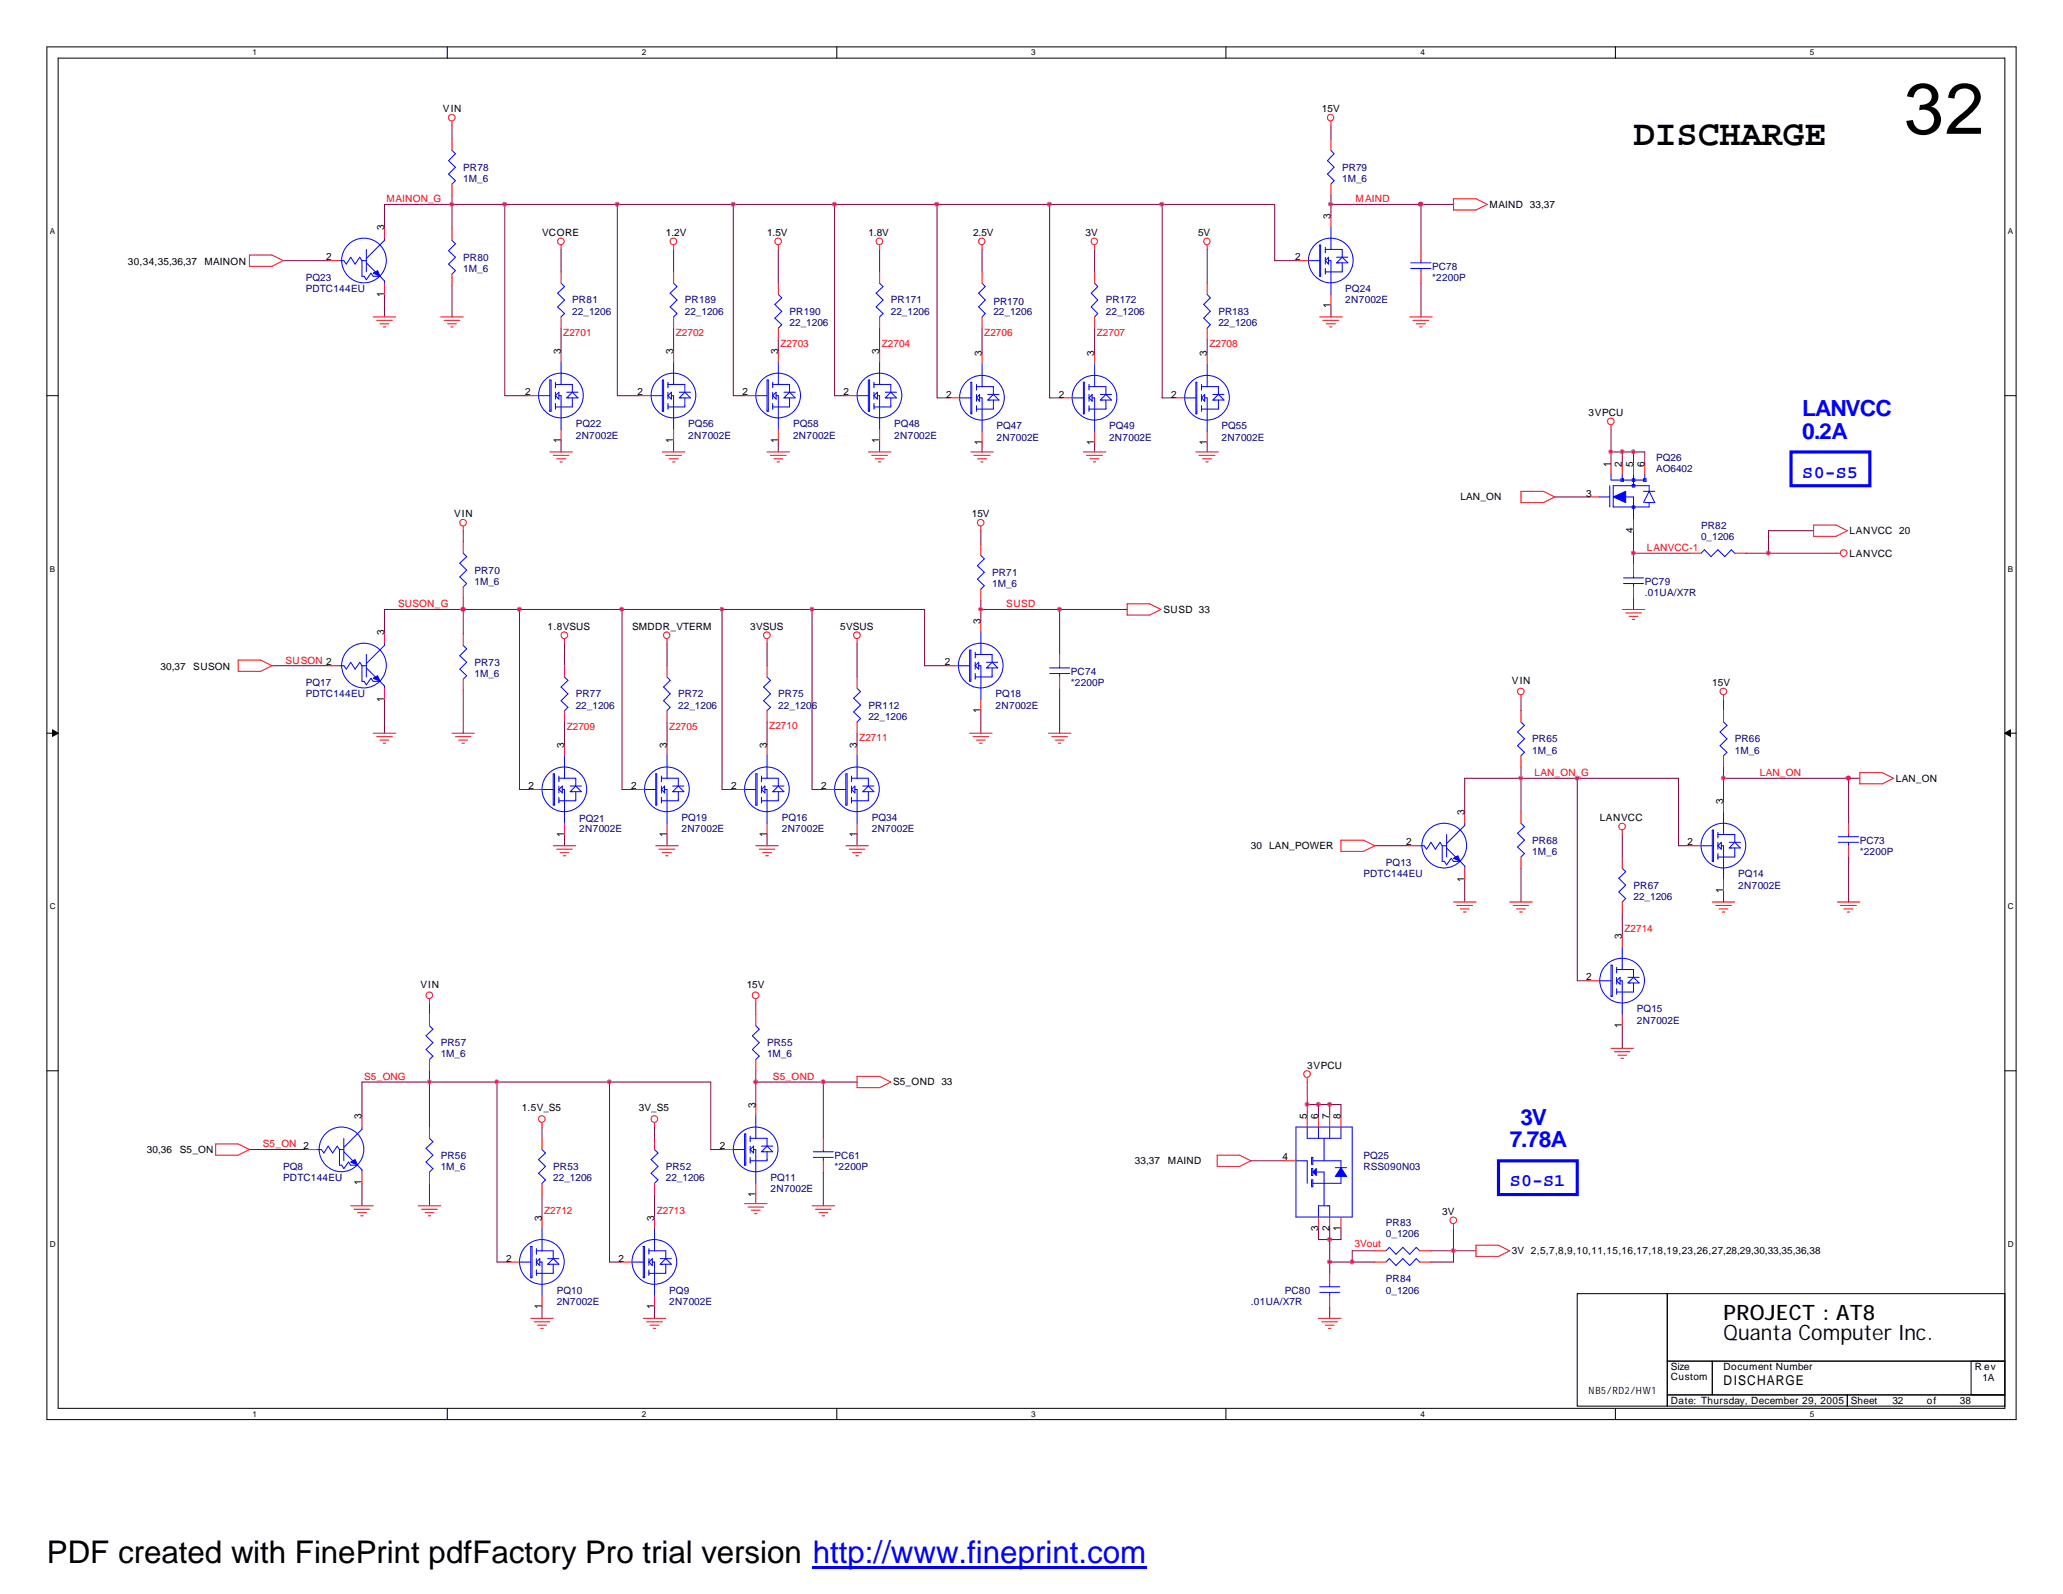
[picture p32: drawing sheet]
<svg xmlns="http://www.w3.org/2000/svg" width="279mm" height="216mm" viewBox="0 0 279 216" stroke-linecap="round" stroke-linejoin="round" font-family="sans-serif">
<defs><g id="words">
<text font-size="9.7" x="257.9" y="18.1">32</text>
<text font-size="4.9" x="221.2" y="19.6">DISCHARGE</text>
<text font-size="4.2" x="6.3" y="211.7">PDF created with FinePrint pdfFactory Pro trial version http://www.fineprint.com</text>
<g font-size="3" fill="#00f">
<text x="244.1" y="59.4">0.2A</text>
<text x="244.1" y="56.3">LANVCC</text>
<text x="204.5" y="155.4">7.78A</text>
<text x="205.9" y="152.4">3V</text>
</g>
<g font-size="2.9">
<text x="233.4" y="178.8">PROJECT : AT8</text>
<text x="233.4" y="181.5">Quanta Computer Inc.</text>
</g>
<g font-size="2.4" fill="#00f">
<text x="244.1" y="64.7">S0-S5</text>
<text x="204.5" y="160.7">S0-S1</text>
</g>
<text font-size="1.8" x="233.4" y="187.5">DISCHARGE</text>
<g font-size="1.4">
<text x="60" y="15.2">VIN</text>
<text x="179" y="15.2">15V</text>
<text x="180.2" y="29.7" transform="rotate(-90 180.2 29.7)">3</text>
<text x="201.7" y="28.2">MAIND 33,37</text>
<text x="17.3" y="35.9">30,34,35,36,37</text>
<text x="27.7" y="35.9">MAINON</text>
<text x="44.2" y="35.3">2</text>
<text x="52" y="31.2" transform="rotate(-90 52 31.2)">3</text>
<text x="73.4" y="32">VCORE</text>
<text x="90.2" y="32">1.2V</text>
<text x="103.9" y="32">1.5V</text>
<text x="117.6" y="32">1.8V</text>
<text x="131.8" y="32">2.5V</text>
<text x="147" y="32">3V</text>
<text x="162.3" y="32">5V</text>
<text x="175.4" y="35.3">2</text>
<text x="52" y="40.2" transform="rotate(-90 52 40.2)">1</text>
<text x="180.2" y="41.7" transform="rotate(-90 180.2 41.7)">1</text>
<text x="75.9" y="48" transform="rotate(-90 75.9 48)">3</text>
<text x="91.2" y="48" transform="rotate(-90 91.2 48)">3</text>
<text x="105.4" y="48" transform="rotate(-90 105.4 48)">3</text>
<text x="119.1" y="48" transform="rotate(-90 119.1 48)">3</text>
<text x="71.1" y="53.6">2</text>
<text x="86.4" y="53.6">2</text>
<text x="100.5" y="53.6">2</text>
<text x="114.3" y="53.6">2</text>
<text x="128.1" y="53.8">2</text>
<text x="133" y="48.3" transform="rotate(-90 133 48.3)">3</text>
<text x="143.4" y="53.8">2</text>
<text x="148.2" y="48.3" transform="rotate(-90 148.2 48.3)">3</text>
<text x="158.6" y="53.8">2</text>
<text x="163.4" y="48.3" transform="rotate(-90 163.4 48.3)">3</text>
<text x="75.9" y="60" transform="rotate(-90 75.9 60)">1</text>
<text x="91.2" y="60" transform="rotate(-90 91.2 60)">1</text>
<text x="105.4" y="60" transform="rotate(-90 105.4 60)">1</text>
<text x="119.1" y="60" transform="rotate(-90 119.1 60)">1</text>
<text x="215.1" y="56.3">3VPCU</text>
<text x="133" y="60.3" transform="rotate(-90 133 60.3)">1</text>
<text x="148.2" y="60.3" transform="rotate(-90 148.2 60.3)">1</text>
<text x="163.4" y="60.3" transform="rotate(-90 163.4 60.3)">1</text>
<text x="218.1" y="63.2" transform="rotate(-90 218.1 63.2)">1</text>
<text x="219.7" y="63.2" transform="rotate(-90 219.7 63.2)">2</text>
<text x="221.2" y="63.2" transform="rotate(-90 221.2 63.2)">5</text>
<text x="222.7" y="63.2" transform="rotate(-90 222.7 63.2)">6</text>
<text x="61.5" y="70.1">VIN</text>
<text x="131.6" y="70.1">15V</text>
<text x="197.8" y="67.8">LAN_ON</text>
<text x="214.8" y="67.3">3</text>
<text x="221.2" y="72.2" transform="rotate(-90 221.2 72.2)">4</text>
<text x="250.5" y="72.3">LANVCC 20</text>
<text x="250.5" y="75.4">LANVCC</text>
<text x="157.6" y="83">SUSD 33</text>
<text x="52" y="86.1" transform="rotate(-90 52 86.1)">3</text>
<text x="74.2" y="85.3">1.8VSUS</text>
<text x="85.6" y="85.3">SMDDR_VTERM</text>
<text x="101.6" y="85.3">3VSUS</text>
<text x="113.8" y="85.3">5VSUS</text>
<text x="132.8" y="84.5" transform="rotate(-90 132.8 84.5)">3</text>
<text x="21.8" y="90.8">30,37</text>
<text x="26.2" y="90.8">SUSON</text>
<text x="52" y="95" transform="rotate(-90 52 95)">1</text>
<text x="128" y="90.1">2</text>
<text x="204.8" y="92.6">VIN</text>
<text x="231.9" y="92.9">15V</text>
<text x="76.4" y="101.3" transform="rotate(-90 76.4 101.3)">3</text>
<text x="90.3" y="101.3" transform="rotate(-90 90.3 101.3)">3</text>
<text x="103.8" y="101.3" transform="rotate(-90 103.8 101.3)">3</text>
<text x="116" y="101.3" transform="rotate(-90 116 101.3)">3</text>
<text x="132.8" y="96.6" transform="rotate(-90 132.8 96.6)">1</text>
<text x="71.6" y="106.9">2</text>
<text x="85.5" y="106.9">2</text>
<text x="99" y="106.9">2</text>
<text x="111.2" y="106.9">2</text>
<text x="256.8" y="105.9">LAN_ON</text>
<text x="76.4" y="113.3" transform="rotate(-90 76.4 113.3)">1</text>
<text x="90.3" y="113.3" transform="rotate(-90 90.3 113.3)">1</text>
<text x="103.8" y="113.3" transform="rotate(-90 103.8 113.3)">1</text>
<text x="116" y="113.3" transform="rotate(-90 116 113.3)">1</text>
<text x="198.3" y="110.4" transform="rotate(-90 198.3 110.4)">3</text>
<text x="216.7" y="111.2">LANVCC</text>
<text x="233.4" y="108.9" transform="rotate(-90 233.4 108.9)">3</text>
<text x="169.4" y="115">30</text>
<text x="171.9" y="115">LAN_POWER</text>
<text x="190.5" y="114.5">2</text>
<text x="198.3" y="119.4" transform="rotate(-90 198.3 119.4)">1</text>
<text x="228.6" y="114.5">2</text>
<text x="233.4" y="120.9" transform="rotate(-90 233.4 120.9)">1</text>
<text x="219.7" y="127.2" transform="rotate(-90 219.7 127.2)">3</text>
<text x="56.9" y="133.8">VIN</text>
<text x="101.1" y="133.8">15V</text>
<text x="214.8" y="132.8">2</text>
<text x="219.7" y="139.2" transform="rotate(-90 219.7 139.2)">1</text>
<text x="120.9" y="147">S5_OND 33</text>
<text x="177" y="144.7">3VPCU</text>
<text x="41.1" y="155.7">2</text>
<text x="49" y="151.6" transform="rotate(-90 49 151.6)">3</text>
<text x="70.7" y="150.5">1.5V_S5</text>
<text x="86.5" y="150.5">3V_S5</text>
<text x="97.5" y="155.7">2</text>
<text x="102.3" y="150.1" transform="rotate(-90 102.3 150.1)">3</text>
<text x="177" y="151.6" transform="rotate(-90 177 151.6)">5</text>
<text x="178.5" y="151.6" transform="rotate(-90 178.5 151.6)">6</text>
<text x="180" y="151.6" transform="rotate(-90 180 151.6)">7</text>
<text x="181.6" y="151.6" transform="rotate(-90 181.6 151.6)">8</text>
<text x="19.9" y="156.2">30,36</text>
<text x="24.3" y="156.2">S5_ON</text>
<text x="49" y="160.6" transform="rotate(-90 49 160.6)">1</text>
<text x="153.7" y="157.7">33,37</text>
<text x="158.2" y="157.7">MAIND</text>
<text x="173.7" y="157.2">4</text>
<text x="73.4" y="165.3" transform="rotate(-90 73.4 165.3)">3</text>
<text x="88.6" y="165.3" transform="rotate(-90 88.6 165.3)">3</text>
<text x="102.3" y="162.1" transform="rotate(-90 102.3 162.1)">1</text>
<text x="178.5" y="166.7" transform="rotate(-90 178.5 166.7)">3</text>
<text x="180" y="166.7" transform="rotate(-90 180 166.7)">2</text>
<text x="181.6" y="166.7" transform="rotate(-90 181.6 166.7)">1</text>
<text x="195.3" y="164.5">3V</text>
<text x="68.5" y="170.9">2</text>
<text x="83.8" y="170.9">2</text>
<text x="204.8" y="169.9">3V 2,5,7,8,9,10,11,15,16,17,18,19,23,26,27,28,29,30,33,35,36,38</text>
<text x="73.4" y="177.3" transform="rotate(-90 73.4 177.3)">1</text>
<text x="88.6" y="177.3" transform="rotate(-90 88.6 177.3)">1</text>
<text x="226.3" y="185.6">Size</text>
<text x="233.4" y="185.6">Document Number</text>
<text x="267.5" y="185.6">R ev</text>
<text x="215.1" y="188.8">NB5/RD2/HW1</text>
<text x="226.3" y="186.9">Custom</text>
<text x="226.3" y="190.2">Date: Thursday, December 29, 2005 Sheet</text>
<text x="256.3" y="190.2">32</text>
<text x="260.9" y="190.2">of</text>
<text x="265.4" y="190.2">38</text>
<text x="268.5" y="187.1">1A</text>
</g>
<g font-size="1.4" fill="#000080">
<text x="62.7" y="23.1">PR78</text>
<text x="181.8" y="23.1">PR79</text>
<text x="62.7" y="24.6">1M_6</text>
<text x="181.8" y="24.6">1M_6</text>
<text x="62.7" y="35.3">PR80</text>
<text x="41.4" y="38.1">PQ23</text>
<text x="41.4" y="39.6">PDTC144EU</text>
<text x="62.7" y="36.8">1M_6</text>
<text x="77.5" y="41.1">PR81</text>
<text x="92.8" y="41.1">PR189</text>
<text x="120.6" y="41.1">PR171</text>
<text x="134.5" y="41.3">PR170</text>
<text x="149.8" y="41.1">PR172</text>
<text x="182.2" y="39.6">PQ24</text>
<text x="182.2" y="41.1">2N7002E</text>
<text x="194" y="36.5">PC78</text>
<text x="194" y="38.1">*2200P</text>
<text x="77.5" y="42.6">22_1206</text>
<text x="92.8" y="42.6">22_1206</text>
<text x="106.9" y="42.6">PR190</text>
<text x="106.9" y="44.2">22_1206</text>
<text x="120.6" y="42.6">22_1206</text>
<text x="134.5" y="42.6">22_1206</text>
<text x="149.8" y="42.6">22_1206</text>
<text x="165" y="42.6">PR183</text>
<text x="165" y="44.2">22_1206</text>
<text x="78" y="57.9">PQ22</text>
<text x="78" y="59.4">2N7002E</text>
<text x="93.2" y="57.9">PQ56</text>
<text x="93.2" y="59.4">2N7002E</text>
<text x="107.4" y="57.9">PQ58</text>
<text x="107.4" y="59.4">2N7002E</text>
<text x="121.1" y="57.9">PQ48</text>
<text x="121.1" y="59.4">2N7002E</text>
<text x="135" y="58.2">PQ47</text>
<text x="135" y="59.7">2N7002E</text>
<text x="150.2" y="58.2">PQ49</text>
<text x="150.2" y="59.7">2N7002E</text>
<text x="165.4" y="58.2">PQ55</text>
<text x="165.4" y="59.7">2N7002E</text>
<text x="224.3" y="62.4">PQ26</text>
<text x="224.3" y="64">AO6402</text>
<text x="230.4" y="71.6">PR82</text>
<text x="64.3" y="77.7">PR70</text>
<text x="134.4" y="78">PR71</text>
<text x="230.4" y="73.1">0_1206</text>
<text x="64.3" y="79.2">1M_6</text>
<text x="134.4" y="79.5">1M_6</text>
<text x="222.8" y="79.2">PC79</text>
<text x="222.8" y="80.7">.01UA/X7R</text>
<text x="41.4" y="92.9">PQ17</text>
<text x="41.4" y="94.4">PDTC144EU</text>
<text x="64.3" y="90.2">PR73</text>
<text x="64.3" y="91.7">1M_6</text>
<text x="78" y="94.4">PR77</text>
<text x="78" y="96">22_1206</text>
<text x="91.9" y="94.4">PR72</text>
<text x="91.9" y="96">22_1206</text>
<text x="105.4" y="94.4">PR75</text>
<text x="105.4" y="96">22_1206</text>
<text x="117.6" y="96">PR112</text>
<text x="134.8" y="94.4">PQ18</text>
<text x="134.8" y="96">2N7002E</text>
<text x="145" y="91.4">PC74</text>
<text x="145" y="92.9">*2200P</text>
<text x="117.6" y="97.5">22_1206</text>
<text x="207.5" y="100.5">PR65</text>
<text x="234.9" y="100.5">PR66</text>
<text x="207.5" y="102.1">1M_6</text>
<text x="234.9" y="102.1">1M_6</text>
<text x="78.4" y="111.4">PQ21</text>
<text x="78.4" y="112.7">2N7002E</text>
<text x="92.3" y="111.2">PQ19</text>
<text x="92.3" y="112.7">2N7002E</text>
<text x="105.9" y="111.2">PQ16</text>
<text x="105.9" y="112.7">2N7002E</text>
<text x="118.1" y="111.2">PQ34</text>
<text x="118.1" y="112.7">2N7002E</text>
<text x="184.7" y="118.8">PDTC144EU</text>
<text x="187.7" y="117.3">PQ13</text>
<text x="207.5" y="114.3">PR68</text>
<text x="207.5" y="115.8">1M_6</text>
<text x="235.4" y="118.8">PQ14</text>
<text x="251.9" y="114.3">PC73</text>
<text x="251.9" y="115.8">*2200P</text>
<text x="221.2" y="120.4">PR67</text>
<text x="221.2" y="121.9">22_1206</text>
<text x="235.4" y="120.4">2N7002E</text>
<text x="221.7" y="137.1">PQ15</text>
<text x="59.7" y="141.7">PR57</text>
<text x="59.7" y="143.2">1M_6</text>
<text x="103.9" y="141.7">PR55</text>
<text x="103.9" y="143.2">1M_6</text>
<text x="221.7" y="138.6">2N7002E</text>
<text x="38.4" y="158.5">PQ8</text>
<text x="38.4" y="160">PDTC144EU</text>
<text x="59.7" y="156.9">PR56</text>
<text x="59.7" y="158.5">1M_6</text>
<text x="74.9" y="158.5">PR53</text>
<text x="74.9" y="160">22_1206</text>
<text x="90.2" y="158.5">PR52</text>
<text x="90.2" y="160">22_1206</text>
<text x="104.4" y="160">PQ11</text>
<text x="104.4" y="161.5">2N7002E</text>
<text x="113" y="156.9">PC61</text>
<text x="113" y="158.5">*2200P</text>
<text x="184.7" y="156.9">PQ25</text>
<text x="184.7" y="158.5">RSS090N03</text>
<text x="187.7" y="166.1">PR83</text>
<text x="187.7" y="167.6">0_1206</text>
<text x="187.7" y="173.7">PR84</text>
<text x="75.4" y="175.2">PQ10</text>
<text x="75.4" y="176.7">2N7002E</text>
<text x="90.6" y="175.2">PQ9</text>
<text x="90.6" y="176.7">2N7002E</text>
<text x="169.4" y="176.7">.01UA/X7R</text>
<text x="174" y="175.2">PC80</text>
<text x="187.7" y="175.2">0_1206</text>
</g>
<g font-size="1.4" fill="#f00">
<text x="52.4" y="27.4">MAINON_G</text>
<text x="183.6" y="27.4">MAIND</text>
<text x="76.3" y="45.5">Z2701</text>
<text x="91.5" y="45.5">Z2702</text>
<text x="105.7" y="47">Z2703</text>
<text x="119.4" y="47">Z2704</text>
<text x="133.3" y="45.5">Z2706</text>
<text x="148.5" y="45.5">Z2707</text>
<text x="163.8" y="47">Z2708</text>
<text x="223.1" y="74.6">LANVCC-1</text>
<text x="53.9" y="82.3">SUSON_G</text>
<text x="136.3" y="82.3">SUSD</text>
<text x="38.7" y="89.9">SUSON 2</text>
<text x="76.8" y="98.8">Z2709</text>
<text x="90.6" y="98.8">Z2705</text>
<text x="104.2" y="98.7">Z2710</text>
<text x="116.4" y="100.4">Z2711</text>
<text x="207.8" y="105.1">LAN_ON_G</text>
<text x="238.3" y="105.1">LAN_ON</text>
<text x="220" y="126.3">Z2714</text>
<text x="49.3" y="146.3">S5_ONG</text>
<text x="104.7" y="146.3">S5_OND</text>
<text x="35.6" y="155.4">S5_ON</text>
<text x="73.7" y="164.4">Z2712</text>
<text x="88.9" y="164.4">Z2713</text>
<text x="183.4" y="169">3Vout</text>
</g>
<g font-size="1.1">
<text x="34.2" y="7.5">1</text>
<text x="86.9" y="7.5">2</text>
<text x="139.7" y="7.5">3</text>
<text x="192.4" y="7.5">4</text>
<text x="245.1" y="7.5">5</text>
<text x="6.7" y="31.7">A</text>
<text x="271.9" y="31.7">A</text>
<text x="6.7" y="77.4">B</text>
<text x="271.9" y="77.4">B</text>
<text x="6.7" y="123.1">C</text>
<text x="271.9" y="123.1">C</text>
<text x="6.7" y="168.9">D</text>
<text x="271.9" y="168.9">D</text>
<text x="34.2" y="191.9">1</text>
<text x="86.9" y="191.9">2</text>
<text x="139.7" y="191.9">3</text>
<text x="192.4" y="191.9">4</text>
<text x="245.1" y="191.9">5</text>
</g>
</g></defs>
<g fill="none" stroke="#000" stroke-width=".14">
<path d="M6.3 6.3h266.7v186h-266.7zM7.9 7.9h263.6v182.9h-263.6zM60.6 6.3v1.6M113.3 6.3v1.6M166 6.3v1.6M218.8 6.3v1.6M6.3 53.6h1.6M271.5 53.6h1.5M6.3 99.3h1.6M271.5 99.3h1.5M6.3 145h1.6M271.5 145h1.5"/>
<path d="M213.6 175.2h12.2v15.3h-12.2zM225.8 175.2h45.7v9.2h-45.7zM60.6 190.8v1.5M113.3 190.8v1.5M166 190.8v1.5M218.8 190.8v1.5M225.8 184.4h6.1v4.5h-6.1zM225.8 188.9h24.4v1.6h-24.4zM231.9 184.4h39.6v4.5h-39.6zM250.2 188.9h21.3v1.6h-21.3zM267 184.4h4.5v4.5h-4.5z"/>
</g>
<g fill="#000" stroke="#000" stroke-width=".14">
<path d="M7.1 98.8l.8 .5-.8 .4z" fill-rule="evenodd"/>
<path d="M271.5 99.3l.8-.5v.9z" fill-rule="evenodd"/>
</g>
<g fill="none" stroke="#800040" stroke-width=".14">
<path d="M61.2 17v1.8M180.3 17v1.8M38.4 35.3h6M52.1 30.7v-3h120.5v7.6h3.1M52.1 39.9v3M61.2 26.5v4.5M61.2 38.7v4.2M68.4 27.7v25.9h3M76 33.8v3M83.6 27.7v25.9h3.1M91.2 33.8v3M99.3 27.7v25.9h1.5"/>
<path d="M105.4 33.8v4.6M113 27.7v25.9h1.6M119.1 33.8v3M126.9 27.7v26.2h1.5M133 33.8v3M142.2 27.7v26.2h1.5M148.3 33.8v3M157.4 27.7v26.2h1.5M163.5 33.8v4.6M180.3 26.5v2.7M180.3 27.7h16.5M192.4 27.7v6.1"/>
<path d="M192.4 38.4v4.5M76 44.4v3.1M76 59.7v1.5M91.2 44.4v3.1M91.2 59.7v1.5M105.4 46v1.5M105.4 59.7v1.5M119.1 44.4v3.1M119.1 59.7v1.5M133 44.4v3.4M133 60v1.2M148.3 44.4v3.4"/>
<path d="M148.3 60v1.2M163.5 46v1.8M163.5 60v1.2M180.3 41.4v1.5M218.2 58.2v4.5M62.7 71.9v1.5M132.8 71.9v1.8M210.6 67.3h4.5M218.2 61.2h4.6v1.5M219.7 61.2v1.5M221.2 61.2v1.5M221.2 71.9v4.6"/>
<path d="M221.2 74.9h7.7M236.5 74.9h12.2M245.6 71.9h-6.1v3M36.8 90.2h7.6M52.1 85.6v-3.1h73.1v7.7h3.1M52.1 94.7v4.6M62.7 81v4.9M62.7 93.5v5.8M70.4 82.5v24.4h1.5M76.5 87.1v3.1M76.5 97.8v3M84.2 82.5v24.4h1.6"/>
<path d="M90.3 87.1v3.1M90.3 97.8v3M97.8 82.5v24.4h1.5M103.9 87.1v3.1M103.9 97.8v3M110 82.5v24.4h1.5M116.1 87.1v4.6M116.1 99.3v1.5M132.8 81.3v2.8M132.8 96.3v3M132.8 82.5h19.9M143.5 82.5v6.1"/>
<path d="M143.5 93.2v6.1M206 94.7v1.6M221.2 81v1.5M233.4 94.7v1.6M76.5 113v1.6M90.3 113v1.6M103.9 113v1.6M116.1 113v1.6M186.2 114.6h4.6M198.4 110v-4.6h28.9v9.2h1.6M198.4 119.1v3.1M206 103.9v6.1"/>
<path d="M206 117.6v4.6M213.6 105.4v27.4h1.5M219.7 113v3.1M233.4 103.9v4.6M233.4 105.4h18.5M250.4 105.4v6.1M250.4 116.1v6.1M58.2 135.9v1.5M102.4 135.9v1.5M219.7 123.7v3M219.7 138.9v3.1M233.4 120.6v1.6"/>
<path d="M33.8 155.7h7.6M49 151.1v-4.5h47.3v9.1h1.5M58.2 145v7.7M67.3 146.6v24.3h1.5M73.4 152.7v1.5M82.5 146.6v24.3h1.6M88.6 152.7v1.5M102.4 146.6h13.7M102.4 145v4.6M111.5 146.6v7.6M111.5 158.8v4.5M169.4 157.2h4.6"/>
<path d="M177 146.6v4.5M177 149.6h4.6v1.5M178.6 149.6v1.5M180.1 149.6v1.5M49 160.3v3M58.2 160.3v3M73.4 161.8v3M73.4 177v1.6M88.6 161.8v3M88.6 177v1.6M102.4 161.8v1.2M178.6 166.4v1.5h3v-1.5"/>
<path d="M180.1 170.9h6.1M180.1 166.4v6.1M180.1 177v1.6M186.2 169.4h-3.1v1.5M193.8 169.4h6.1M196.8 166.4v4.5h-3"/>
</g>
<g fill="none" stroke="#f00" stroke-width=".14">
<path d="M61.2 16.4v.6M61.2 18.8v1.6M180.3 16.4v.6M180.3 18.8v1.6M33.8 34.5h3l1.6 .8-1.6 .8h-3zM44.4 35.3h1.6M52.1 30.7v1.6M52.1 38.4v1.5M61.2 24.9v1.6M61.2 31v1.6M61.2 37.1v1.6M76 33.2v.6"/>
<path d="M76 36.8v1.6M91.2 33.2v.6M91.2 36.8v1.6M105.4 33.2v.6M105.4 38.4v1.5M119.1 33.2v.6M119.1 36.8v1.6M133 33.2v.6M133 36.8v1.6M148.3 33.2v.6M148.3 36.8v1.6M163.5 33.2v.6"/>
<path d="M163.5 38.4v1.5M175.7 35.3h1.5M180.3 24.9v1.6M180.3 29.2v1.5M180.3 39.9v1.5M192.4 33.8v1.5M192.4 36.8v1.6M196.8 26.9h3.1l1.5 .8-1.5 .7h-3.1zM50.5 42.9h3.1M51 43.4h2.1M51.5 43.9h1.2M51.9 44.3h.3"/>
<path d="M59.7 42.9h3M60.2 43.4h2.1M60.6 43.9h1.2M61 44.3h.4M71.4 53.6h1.5M76 42.9v1.5M76 47.5v1.5M76 58.2v1.5M86.7 53.6h1.5M91.2 42.9v1.5M91.2 47.5v1.5M91.2 58.2v1.5"/>
<path d="M100.8 53.6h1.6M105.4 44.4v1.6M105.4 47.5v1.5M105.4 58.2v1.5M114.6 53.6h1.5M119.1 42.9v1.5M119.1 47.5v1.5M119.1 58.2v1.5M128.4 53.9h1.6M133 42.9v1.5M133 47.8v1.5M133 58.5v1.5"/>
<path d="M143.7 53.9h1.5M148.3 42.9v1.5M148.3 47.8v1.5M148.3 58.5v1.5M158.9 53.9h1.5M163.5 44.4v1.6M163.5 47.8v1.5M163.5 58.5v1.5M178.7 42.9h3.1M179.2 43.4h2.1M179.6 43.9h1.2M180.1 44.3h.3"/>
<path d="M190.9 42.9h3.1M191.3 43.4h2.2M191.8 43.9h1.2M192.3 44.3h.3M218.2 57.6v.6M62.7 71.3v.6M62.7 73.4v1.5M62.7 79.5v1.5M74.5 61.2h3M74.9 61.7h2.1M75.4 62.1h1.2M75.9 62.6h.3"/>
<path d="M89.7 61.2h3.1M90.2 61.7h2.1M90.6 62.1h1.3M91.1 62.6h.3M103.9 61.2h3M104.4 61.7h2.1M104.8 62.1h1.2M105.2 62.6h.4M117.6 61.2h3M118.1 61.7h2.1M118.5 62.1h1.2M119 62.6h.3"/>
<path d="M131.5 61.2h3M131.9 61.7h2.2M132.4 62.1h1.2M132.8 62.6h.3M132.8 71.3v.6M132.8 73.7v1.5M132.8 79.8v1.5M146.7 61.2h3.1M147.2 61.7h2.1M147.6 62.1h1.2M148.1 62.6h.3M162 61.2h3"/>
<path d="M162.4 61.7h2.1M162.9 62.1h1.2M163.3 62.6h.3M206 66.5h3l1.6 .8-1.6 .8h-3zM215.1 67.3h1.6M218.2 62.7v1.6M219.7 62.7v1.6M221.2 62.7v1.6M221.2 70.4v1.5M221.2 76.5v1.5M221.2 79.5v1.5M222.8 62.7v1.6"/>
<path d="M228.9 74.9h1.5M234.9 74.9h1.6M245.6 71.1h3.1l1.5 .8-1.5 .7h-3.1zM248.7 74.9h.6M32.3 89.4h3l1.5 .8-1.5 .7h-3zM44.4 90.2h1.6M50.5 99.3h3.1M51 99.8h2.1M52.1 85.6v1.5M52.1 93.2v1.5M61.2 99.3h3.1M61.7 99.8h2.1"/>
<path d="M62.7 85.9v1.5M62.7 92v1.5M76.5 86.5v.6M76.5 90.2v1.5M76.5 96.3v1.5M90.3 86.5v.6M90.3 90.2v1.5M90.3 96.3v1.5M103.9 86.5v.6M103.9 90.2v1.5M103.9 96.3v1.5M116.1 86.5v.6"/>
<path d="M116.1 91.7v1.5M116.1 97.8v1.5M128.3 90.2h1.5M131.3 99.3h3.1M131.8 99.8h2.1M132.8 84.1v1.5M132.8 94.7v1.6M142 99.3h3M142.5 99.8h2.1M143.5 88.6v1.6M143.5 91.7v1.5M152.7 81.8h3l1.5 .7-1.5 .8h-3z"/>
<path d="M206 94.1v.6M206 96.3v1.5M219.7 82.5h3.1M220.2 83h2.1M220.6 83.5h1.2M221.1 83.9h.3M233.4 94.1v.6M233.4 96.3v1.5M51.5 100.2h1.2M51.9 100.7h.3M62.1 100.2h1.2M62.6 100.7h.3"/>
<path d="M71.9 106.9h1.5M74.9 114.6h3.1M75.4 115h2.1M75.9 115.5h1.1M76.3 115.9h.3M76.5 100.8v1.6M76.5 111.5v1.5M85.8 106.9h1.5M88.8 114.6h3.1M89.2 115h2.2M89.7 115.5h1.2M90.2 115.9h.3"/>
<path d="M90.3 100.8v1.6M90.3 111.5v1.5M99.3 106.9h1.5M102.4 114.6h3M102.8 115h2.1M103.3 115.5h1.2M103.7 115.9h.4M103.9 100.8v1.6M103.9 111.5v1.5M111.5 106.9h1.5M114.6 114.6h3M115 115h2.1"/>
<path d="M115.5 115.5h1.2M115.9 115.9h.3M116.1 100.8v1.6M116.1 111.5v1.5M132.2 100.2h1.2M132.7 100.7h.3M142.9 100.2h1.2M143.3 100.7h.4M181.6 113.8h3.1l1.5 .8-1.5 .7h-3.1zM190.8 114.6h1.5M198.4 110v1.5M198.4 117.6v1.5"/>
<path d="M206 102.4v1.5M206 110v1.5M206 116.1v1.5M219.7 112.4v.6M219.7 116.1v1.5M228.9 114.6h1.5M233.4 102.4v1.5M233.4 108.5v1.5M233.4 119.1v1.5M250.4 111.5v1.5M250.4 114.6v1.5M251.9 104.6h3l1.6 .8-1.6 .8h-3z"/>
<path d="M58.2 135.3v.6M58.2 137.4v1.5M102.4 135.3v.6M102.4 137.4v1.5M196.8 122.2h3.1M197.3 122.6h2.1M197.8 123.1h1.2M198.2 123.5h.3M204.5 122.2h3M204.9 122.6h2.2M205.4 123.1h1.2M205.8 123.5h.4"/>
<path d="M215.1 132.8h1.6M219.7 122.2v1.5M219.7 126.7v1.6M219.7 137.4v1.5M231.9 122.2h3M232.4 122.6h2.1M232.8 123.1h1.2M233.3 123.5h.3M248.8 122.2h3.1M249.3 122.6h2.1M249.7 123.1h1.3M250.2 123.5h.3"/>
<path d="M29.2 154.9h3.1l1.5 .8-1.5 .8h-3.1zM41.4 155.7h1.5M49 151.1v1.6M49 158.8v1.5M58.2 143.5v1.5M58.2 152.7v1.5M58.2 158.8v1.5M73.4 152.1v.6M73.4 154.2v1.5M88.6 152.1v.6M88.6 154.2v1.5M97.8 155.7h1.5"/>
<path d="M102.4 143.5v1.5M102.4 149.6v1.5M111.5 154.2v1.5M111.5 157.2v1.6M116.1 145.8h3l1.5 .8-1.5 .7h-3zM164.8 156.5h3.1l1.5 .7-1.5 .8h-3.1zM174 157.2h1.5M177 146v.6M177 151.1v1.6M178.6 151.1v1.6M180.1 151.1v1.6M181.6 151.1v1.6"/>
<path d="M218.2 142h3M218.7 142.5h2.1M219.1 142.9h1.2M219.5 143.3h.4M47.5 163.3h3M48 163.8h2.1M48.4 164.3h1.2M48.9 164.7h.3M56.6 163.3h3.1M57.1 163.8h2.1M57.6 164.3h1.2M58 164.7h.3"/>
<path d="M68.8 170.9h1.6M71.9 178.6h3M72.3 179h2.2M72.8 179.5h1.2M73.2 179.9h.4M73.4 160.3v1.5M73.4 164.8v1.6M73.4 175.5v1.5M84.1 170.9h1.5M87.1 178.6h3.1M87.6 179h2.1M88.1 179.5h1.1"/>
<path d="M88.5 179.9h.3M88.6 160.3v1.5M88.6 164.8v1.6M88.6 175.5v1.5M100.8 163h3.1M101.3 163.5h2.1M101.8 163.9h1.2M102.2 164.4h.3M102.4 160.3v1.5M110 163.3h3M110.4 163.8h2.2M110.9 164.3h1.2"/>
<path d="M111.3 164.7h.4M178.6 178.6h3M178.6 164.8v1.6M179 179h2.1M179.5 179.5h1.2M179.9 179.9h.4M180.1 164.8v1.6M180.1 172.5v1.5M180.1 175.5v1.5M181.6 164.8v1.6M186.2 170.9h1.5M186.2 169.4h1.5"/>
<path d="M192.3 170.9h1.5M192.3 169.4h1.5M196.8 165.8v.6M199.9 168.7h3l1.6 .7-1.6 .8h-3z"/>
<circle cx="61.2" cy="15.9" r=".45"/>
<circle cx="180.2" cy="15.9" r=".44"/>
<circle cx="76" cy="32.7" r=".45"/>
<circle cx="91.2" cy="32.7" r=".45"/>
<circle cx="105.4" cy="32.7" r=".45"/>
<circle cx="119.1" cy="32.7" r=".45"/>
<circle cx="133" cy="32.7" r=".44"/>
<circle cx="148.2" cy="32.7" r=".44"/>
<circle cx="163.4" cy="32.7" r=".44"/>
<circle cx="218.2" cy="57.1" r=".45"/>
<circle cx="62.7" cy="70.8" r=".45"/>
<circle cx="132.8" cy="70.8" r=".45"/>
<circle cx="249.7" cy="74.9" r=".45"/>
<circle cx="76.4" cy="86" r=".45"/>
<circle cx="90.3" cy="86" r=".44"/>
<circle cx="103.9" cy="86" r=".45"/>
<circle cx="116" cy="86" r=".45"/>
<circle cx="206" cy="93.7" r=".45"/>
<circle cx="233.4" cy="93.7" r=".45"/>
<circle cx="219.7" cy="111.9" r=".45"/>
<circle cx="58.1" cy="134.8" r=".45"/>
<circle cx="102.3" cy="134.8" r=".45"/>
<circle cx="73.4" cy="151.6" r=".45"/>
<circle cx="88.6" cy="151.6" r=".45"/>
<circle cx="177" cy="145.5" r=".45"/>
<circle cx="196.8" cy="165.3" r=".45"/>
</g>
<path d="M242.6 61.2h10.6v4.6h-10.6zM202.9 157.2h10.7v4.6h-10.7z" fill="none" stroke="#00f" stroke-width=".42"/>
<g fill="none" stroke="#00f" stroke-width=".14">
<path d="M46 35.3h.6l.3 .5 .6-1 .6 1 .6-1 .3 .5M49 35.3v2.1h.3l.3 .5 .6-.9 .3 .4h1l.6 .7v.3M49 35.3h.6M49.6 33.8v3M49.6 35.6l1.2 1.2M52.1 32.3v.3l-2.5 2.4M61.2 32.6l.5 .4-1 1 1 .8-1 1 1 .9-.5 .4M61.2 20.4l.5 .4-1 1 1 .8-1 1 1 .9-.5 .4M76 38.4l.5 .4-1 .9 1 .9-1 1 1 .9-.5 .4M91.2 38.4l.5 .4-.9 .9 .9 .9-.9 1 .9 .9-.5 .4M105.4 39.9l.5 .4-1 .9 1 1-1 .9 1 .9-.5 .4M119.1 38.4l.5 .4-.9 .9 .9 .9-.9 1 .9 .9-.5 .4"/>
<path d="M133 38.4l.4 .4-.9 .9 .9 .9-.9 1 .9 .9-.4 .4M148.3 38.4l.4 .4-.9 .9 .9 .9-.9 1 .9 .9-.4 .4M163.5 39.9l.4 .4-.9 .9 .9 1-.9 .9 .9 .9-.4 .4M177.2 35.3h1.5M178.7 33.2h.2v4.2h-.2zM179.5 33.8h2.3v1M179.5 33.5v.7M179.5 34.8v1M179.5 36.4v.7M179.9 35.3h.4v4.6M179.9 34.8v1l-.4-.5zM180.3 30.7v3.1"/>
<path d="M180.3 20.4l.4 .4-.9 1 .9 .8-.9 1 .9 .9-.4 .4M181 35.6l.8-.8 .7 .8zM181 34.8h1.5M181.8 35.6v1.2h-2.3M191.1 35.6h2.7M191.1 36.4h2.7M192.4 35.3v.3M192.4 36.4v.4M72.9 53.6h1.6M74.5 51.5h.1v4.2h-.1zM75.2 52.1h2.3v1M75.2 51.8v.7"/>
<path d="M75.2 53.1v1M75.2 54.7v.7M75.7 53.6h.3v4.6M75.7 53.1v1l-.5-.5zM76 49v3.1M76.8 53.1h1.5M77.5 53.9v1.2h-2.3M77.5 53.1l.8 .8h-1.5zM88.2 53.6h1.5M89.7 51.5h.2v4.2h-.2zM90.5 52.1h2.3v1M90.5 51.8v.7"/>
<path d="M90.5 53.1v1M90.5 54.7v.7M90.9 53.6h.3v4.6M90.9 53.1v1l-.4-.5zM91.2 49v3.1M92 53.9l.8-.8 .7 .8zM92 53.1h1.5M92.8 53.9v1.2h-2.3M102.4 53.6h1.5M103.9 51.5h.2v4.2h-.2zM104.6 52.1h2.3v1M104.6 51.8v.7"/>
<path d="M104.6 53.1v1M104.6 54.7v.7M105.1 53.6h.3v4.6M105.1 53.1v1l-.5-.5zM105.4 49v3.1M106.2 53.9l.7-.8 .8 .8zM106.2 53.1h1.5M106.9 53.9v1.2h-2.3M116.1 53.6h1.5M117.6 51.5h.2v4.2h-.2zM118.4 52.1h2.2v1M118.4 51.8v.7"/>
<path d="M118.4 53.1v1M118.4 54.7v.7M118.8 53.6h.3v4.6M118.8 53.1v1l-.4-.5zM119.1 49v3.1M119.9 53.9l.7-.8 .8 .8zM119.9 53.1h1.5M120.6 53.9v1.2h-2.2M130 53.9h1.5M131.5 51.8h.1v4.2h-.1zM132.2 52.4h2.3v1M132.2 52.1v.7"/>
<path d="M132.2 53.4v1M132.2 54.9v.8M132.7 53.9h.3v4.6M132.7 53.4v1l-.5-.5zM133 49.3v3.1M133.8 53.4h1.5M134.5 53.4l.8 .8h-1.5zM134.5 54.2v1.2h-2.3M145.2 53.9h1.5M146.7 51.8h.2v4.2h-.2zM147.5 52.4h2.3v1M147.5 52.1v.7"/>
<path d="M147.5 53.4v1M147.5 54.9v.8M147.9 53.9h.4v4.6M147.9 53.4v1l-.4-.5zM148.3 49.3v3.1M149 54.2l.8-.8 .7 .8zM149 53.4h1.5M149.8 54.2v1.2h-2.3M160.4 53.9h1.6M162 51.8h.1v4.2h-.1zM162.7 52.4h2.3v1M162.7 52.1v.7"/>
<path d="M162.7 53.4v1M162.7 54.9v.8M163.2 53.9h.3v4.6M163.2 53.4v1l-.5-.5zM163.5 49.3v3.1M164.3 53.4h1.5M165 54.2v1.2h-2.3M165 53.4l.8 .8h-1.5zM62.7 74.9l.5 .5-.9 .9 .9 .9-.9 .9 .9 .9-.5 .5M132.8 75.2l.5 .5-.9 .9 .9 .9-.9 .9 .9 .9-.5 .5M216.7 67.3h1.3M218 65.8v2.9"/>
<path d="M218.2 64.3v.7h4.6v-.7M219.5 64.9h.4v.3h-.4zM219.7 64.3v.7M219.9 79h2.7M219.9 78.3h2.7M220.2 67.3h1v3.1M221.1 64.9h.3v.3h-.3zM221.1 65.6h.3v.4h-.3zM221.1 68.5h.3v.3h-.3zM221.2 64.3v1.5M221.2 78v.3M221.2 79v.5"/>
<path d="M222.6 64.9h.3v.3h-.3zM222.6 66.5h1.5M223.4 66.5v-.7h-4.9v2.9h4.9v-.6M223.4 66.5l.7 1.6h-1.3M223.4 66.5l-.8 1.6M230.4 74.9l.4-.4 .9 .9 1-.9 .9 .9 .9-.9 .4 .4M46 90.2h.6l.3 .4 .6-.9 .6 .9 .6-.9 .3 .5M49 90.2h.6M49 90.2v2.1h.3l.3 .5 .6-.9 .3 .4h1l.6 .6v.3M49.6 88.6v3.1M49.6 90.5l1.2 1.2M52.1 87.1v.3l-2.5 2.5"/>
<path d="M62.7 87.4l.5 .5-.9 .9 .9 .9-.9 .9 .9 .9-.5 .5M76.5 91.7l.4 .5-.9 .8 .9 1-.9 .9 .9 .9-.4 .5M90.3 91.7l.5 .5-.9 .8 .9 1-.9 .9 .9 .9-.5 .5M103.9 91.7l.5 .5-1 .8 1 1-1 .9 1 .9-.5 .5M116.1 93.2l.4 .5-.9 .9 .9 .9-.9 .9 .9 .9-.4 .5M129.8 90.2h1.5M131.3 88.1h.2v4.2h-.2zM132.1 90.2l.4-.5v.9zM132.1 88.6h2.3v1.1M132.1 88.3v.8M132.1 89.7v.9M132.1 91.2v.8"/>
<path d="M132.5 90.2h.3v4.5M132.8 85.6v3M133.6 90.5l.8-.8 .7 .8zM133.6 89.7h1.5M134.4 90.5v1.2h-2.3M142.2 91.2h2.7M142.2 90.5h2.7M143.5 90.2v.3M143.5 91.2v.5M206 97.8l.5 .5-1 .8 1 1-1 .9 1 .9-.5 .5M233.4 97.8l.5 .5-.9 .8 .9 1-.9 .9 .9 .9-.5 .5M73.4 106.9h1.5"/>
<path d="M74.9 104.8h.2v4.3h-.2zM75.7 105.1v.8M75.7 106.5v.9M75.7 108v.8M75.7 105.4h2.3v1.1M76.2 106.9h.3v4.6M76.2 106.5v.9l-.5-.5zM76.5 102.4v3M77.2 106.5h1.5M78 107.2v1.3h-2.3M78 106.5l.7 .7h-1.5zM87.3 106.9h1.5"/>
<path d="M88.8 104.8h.1v4.3h-.1zM89.6 105.4h2.3v1.1M89.6 105.1v.8M89.6 106.5v.9M89.6 108v.8M90 106.9h.3v4.6M90 106.5v.9l-.4-.5zM90.3 102.4v3M91.1 107.2l.8-.7 .7 .7zM91.1 106.5h1.5M91.9 107.2v1.3h-2.3M100.8 106.9h1.6"/>
<path d="M102.4 104.8h.1v4.3h-.1zM103.1 105.4h2.3v1.1M103.1 105.1v.8M103.1 106.5v.9M103.1 108v.8M103.6 106.9h.3v4.6M103.6 106.5v.9l-.5-.5zM103.9 102.4v3M104.6 106.5h1.6M105.4 106.5l.8 .7h-1.6zM105.4 107.2v1.3h-2.3M113 106.9h1.6"/>
<path d="M114.6 104.8h.1v4.3h-.1zM115.3 105.4h2.3v1.1M115.3 105.1v.8M115.3 106.5v.9M115.3 108v.8M115.8 106.9h.3v4.6M115.8 106.5v.9l-.5-.5zM116.1 102.4v3M116.8 106.5h1.6M117.6 106.5l.8 .7h-1.6zM117.6 107.2v1.3h-2.3M192.3 114.6h.6l.3 .4 .6-.9 .6 .9 .6-.9 .3 .5"/>
<path d="M195.3 114.6h.6M195.3 114.6v2.1h.3l.3 .4 .7-.9 .2 .5h1l.6 .6v.3M195.9 113v3.1M195.9 114.9l1.2 1.2M198.4 111.5v.3l-2.5 2.5M206 111.5l.5 .5-1 .9 1 .9-1 .9 1 .9-.5 .5M219.7 117.6l.5 .5-1 .9 1 .9-1 .9 1 .9-.5 .5M230.4 114.6h1.5M231.9 112.4h.2v4.3h-.2zM232.7 113h2.2v1.1M232.7 112.7v.8M232.7 114.1v.9"/>
<path d="M232.7 115.6v.8M233.1 114.6h.3v4.5M233.1 114.1v.9l-.4-.4zM233.4 110v3M234.2 114.1h1.5M234.9 114.9v1.2h-2.2M234.9 114.1l.8 .8h-1.5zM249 114.1h2.7M249 113.3h2.7M250.4 113v.3M250.4 114.1v.5M58.2 138.9l.4 .5-.9 .9 .9 .9-.9 1 .9 .8-.4 .5"/>
<path d="M102.4 138.9l.4 .5-.9 .9 .9 .9-.9 1 .9 .8-.4 .5M216.7 132.8h1.5M218.2 130.7h.2v4.3h-.2zM218.9 131.3h2.3v1.1M218.9 132.8l.5-.4v.9zM218.9 131v.8M218.9 132.4v.9M218.9 133.9v.8M219.4 132.8h.3v4.6M219.7 128.3v3M220.5 132.4h1.5M221.2 133.1v1.3h-2.3"/>
<path d="M221.2 132.4l.8 .7h-1.5zM42.9 155.7h.6l.4 .5 .5-1 .6 1 .7-1 .3 .5M46 155.7v2.1h.3l.3 .5 .6-.9 .3 .4h.9l.6 .7v.3M46 155.7h.6M46.6 154.2v3M46.6 156l1.2 1.2M49 152.7v.3l-2.4 2.4M58.2 154.2l.4 .4-.9 .9 .9 1-.9 .9 .9 .9-.4 .5M73.4 155.7l.5 .5-1 .9 1 .9-1 .9 1 .9-.5 .5M88.6 155.7l.5 .5-.9 .9 .9 .9-.9 .9 .9 .9-.5 .5M99.3 155.7h1.5M100.8 153.6h.2v4.2h-.2z"/>
<path d="M101.6 154.2h2.3v1M101.6 153.9v.7M101.6 155.2v1M101.6 156.8v.7M102.1 155.7h.3v4.6M102.1 155.2v1l-.5-.5zM102.4 151.1v3.1M103.1 156l.8-.8 .7 .8zM103.1 155.2h1.5M103.9 156v1.2h-2.3M110.2 156.8h2.7M110.2 156h2.7"/>
<path d="M111.5 155.7v.3M111.5 156.8v.4M175.5 157.2h1.5v3.1M175.5 152.7h7.6v12.1h-7.6zM177 152.7v1.5h4.6v-1.5M177.6 156.8h.2v.9h-.2zM177.6 158.3h.2v.9h-.2zM177.6 159.8h.2v.9h-.2zM177.8 157.2h3.8v1M178.3 158.8h1v4.5M178.6 152.7v1.5M179.3 154.2v3"/>
<path d="M180.1 152.7v1.5M180.8 158.2h1.6M181.6 159.3v1h-3.8M70.4 170.9h1.5M71.9 168.8h.2v4.3h-.2zM72.6 169.4h2.3v1.1M72.6 170.9l.5-.4v.9zM72.6 169.1v.8M72.6 170.5v.9M72.6 172v.8M73.1 170.9h.3v4.6M73.4 166.4v3"/>
<path d="M74.2 170.5h1.5M74.9 170.5l.8 .7h-1.5zM74.9 171.2v1.3h-2.3M85.6 170.9h1.5M87.1 168.8h.2v4.3h-.2zM87.9 169.4h2.3v1.1M87.9 170.9l.4-.4v.9zM87.9 169.1v.8M87.9 170.5v.9M87.9 172v.8M88.3 170.9h.3v4.6M88.6 166.4v3"/>
<path d="M89.4 171.2l.8-.7 .7 .7zM89.4 170.5h1.5M90.2 171.2v1.3h-2.3M178.6 164.8v-1.5h1.5v1.5M178.7 175h2.7M178.7 174.3h2.7M180.1 174v.3M180.1 175v.5M187.7 169.4l.5-.4 .9 .9 .9-.9 .9 .9 .9-.9 .5 .4M187.7 170.9l.5-.4 .9 .9 .9-.9 .9 .9 .9-.9 .5 .4"/>
<circle cx="49.3" cy="35.3" r="3"/>
<circle cx="180.2" cy="35.3" r="3"/>
<circle cx="76" cy="53.6" r="3"/>
<circle cx="91.2" cy="53.6" r="3"/>
<circle cx="105.4" cy="53.6" r="3"/>
<circle cx="119.1" cy="53.6" r="3"/>
<circle cx="133" cy="53.9" r="3"/>
<circle cx="148.2" cy="53.9" r="3"/>
<circle cx="163.5" cy="53.9" r="3"/>
<circle cx="49.3" cy="90.1" r="3"/>
<circle cx="132.8" cy="90.1" r="3"/>
<circle cx="76.4" cy="106.9" r="3"/>
<circle cx="90.3" cy="106.9" r="3"/>
<circle cx="103.9" cy="106.9" r="3"/>
<circle cx="116.1" cy="106.9" r="3"/>
<circle cx="195.6" cy="114.5" r="3"/>
<circle cx="233.4" cy="114.5" r="3"/>
<circle cx="219.7" cy="132.8" r="3"/>
<circle cx="46.3" cy="155.7" r="3"/>
<circle cx="102.3" cy="155.7" r="3"/>
<circle cx="73.4" cy="170.9" r="3"/>
<circle cx="88.6" cy="170.9" r="3"/>
</g>
<g fill="#00f" stroke="#00f" stroke-width=".14">
<path d="M50.5 91.9l.6-.4 .4 .8z" fill-rule="evenodd"/>
<path d="M50.5 37l.6-.3 .4 .7z" fill-rule="evenodd"/>
<path d="M218.5 67.3l1.7-.8v1.6z" fill-rule="evenodd"/>
<path d="M196.8 116.2l.6-.3 .4 .8z" fill-rule="evenodd"/>
<path d="M47.5 157.4l.6-.3 .3 .7z" fill-rule="evenodd"/>
<path d="M181.6 158.2l.8 1.1h-1.6z" fill-rule="evenodd"/>
<path d="M177.8 158.8l.5-.5v.9z" fill-rule="evenodd"/>
</g>
<g fill="#f0f" stroke="#f0f" stroke-width=".14">
<circle cx="132.8" cy="82.5" r=".29"/>
<circle cx="143.5" cy="82.5" r=".29"/>
<circle cx="58.1" cy="146.5" r=".29"/>
<circle cx="82.5" cy="146.5" r=".29"/>
<circle cx="67.3" cy="146.5" r=".29"/>
<circle cx="102.3" cy="146.5" r=".29"/>
<circle cx="111.5" cy="146.5" r=".29"/>
<circle cx="192.4" cy="27.7" r=".29"/>
<circle cx="113" cy="27.7" r=".29"/>
<circle cx="142.1" cy="27.7" r=".29"/>
<circle cx="180.2" cy="27.7" r=".29"/>
<circle cx="68.3" cy="27.7" r=".29"/>
<circle cx="61.2" cy="27.7" r=".29"/>
<circle cx="250.3" cy="105.4" r=".29"/>
<circle cx="233.4" cy="105.4" r=".29"/>
<circle cx="62.7" cy="82.5" r=".29"/>
<circle cx="83.6" cy="27.7" r=".29"/>
<circle cx="99.3" cy="27.7" r=".29"/>
<circle cx="126.9" cy="27.7" r=".29"/>
<circle cx="157.4" cy="27.7" r=".29"/>
<circle cx="221.2" cy="61.2" r=".29"/>
<circle cx="218.2" cy="61.2" r=".29"/>
<circle cx="219.7" cy="61.2" r=".29"/>
<circle cx="177" cy="149.6" r=".29"/>
<circle cx="178.5" cy="149.6" r=".29"/>
<circle cx="180.1" cy="170.9" r=".29"/>
<circle cx="180.1" cy="149.6" r=".29"/>
<circle cx="180.1" cy="167.9" r=".29"/>
<circle cx="84.2" cy="82.5" r=".29"/>
<circle cx="221.2" cy="74.9" r=".29"/>
<circle cx="239.5" cy="74.9" r=".29"/>
<circle cx="196.8" cy="169.4" r=".29"/>
<circle cx="183.1" cy="170.9" r=".29"/>
<circle cx="110" cy="82.5" r=".29"/>
<circle cx="70.3" cy="82.5" r=".29"/>
<circle cx="97.8" cy="82.5" r=".29"/>
<circle cx="206" cy="105.4" r=".29"/>
<circle cx="213.6" cy="105.4" r=".29"/>
</g>
<path d="M110.1 212.3h45.2" fill="none" stroke="#00f" stroke-width=".3"/>
<use href="#words"/>
</svg>
